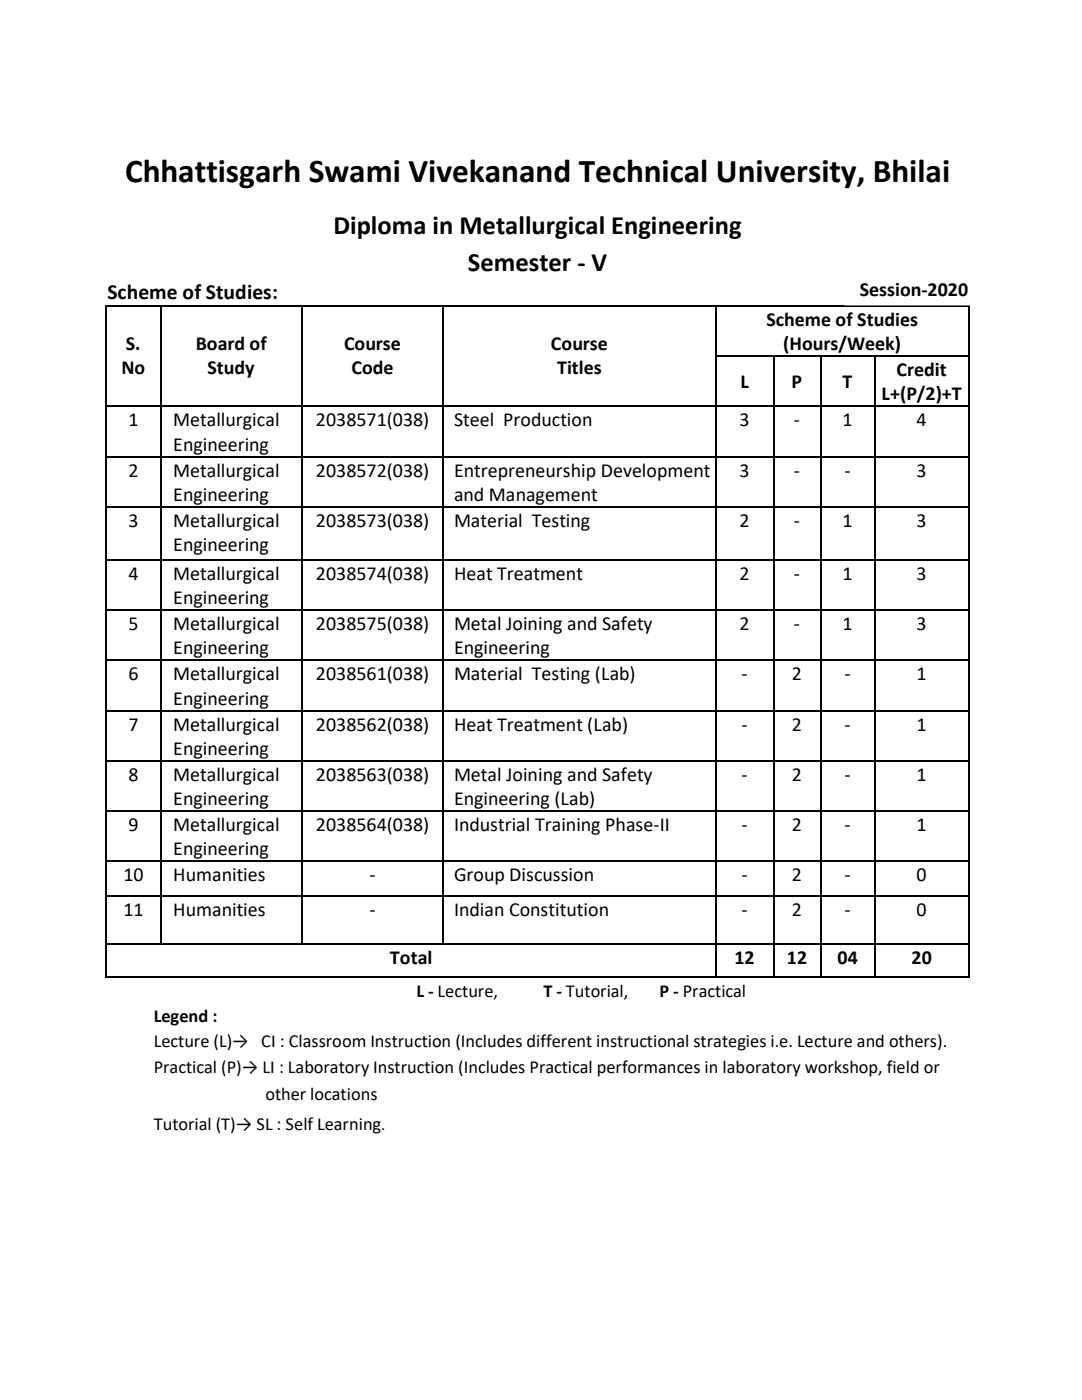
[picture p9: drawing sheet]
<svg xmlns="http://www.w3.org/2000/svg" width="216mm" height="279mm" viewBox="0 0 216 279" stroke-linecap="round" stroke-linejoin="round" font-family="sans-serif">
<defs><g id="words">
<text font-size="6.6" x="25" y="36.3">Chhattisgarh Swami Vivekanand Technical University, Bhilai</text>
<g font-size="5.3">
<text x="66.5" y="46.8">Diploma in Metallurgical Engineering</text>
<text x="93.3" y="54.2">Semester - V</text>
</g>
<text font-size="4.3" x="21.4" y="59.7">Scheme of Studies:</text>
<g font-size="4">
<text x="171.5" y="59">Session-2020</text>
<text x="152.9" y="65">Scheme of Studies</text>
<text x="25.1" y="69.9">S.</text>
<text x="39.1" y="69.9">Board of</text>
<text x="68.7" y="69.9">Course</text>
<text x="109.9" y="69.9">Course</text>
<text x="156.3" y="69.9">(Hours/Week)</text>
<text x="24.2" y="74.7">No</text>
<text x="41.4" y="74.7">Study</text>
<text x="70.1" y="74.7">Code</text>
<text x="111.2" y="74.7">Titles</text>
<text x="147.7" y="77.5">L</text>
<text x="158" y="77.5">P</text>
<text x="168.1" y="77.5">T</text>
<text x="178.9" y="75.1">Credit</text>
<text x="175.9" y="79.9">L+(P/2)+T</text>
<text x="25.6" y="85.1">1</text>
<text x="34.6" y="89.9">Engineering</text>
<text x="34.6" y="85.1">Metallurgical</text>
<text x="63" y="85.1">2038571(038)</text>
<text x="90.6" y="85.1">Steel Production</text>
<text x="147.5" y="85.1">3</text>
<text x="158.4" y="85.1">-</text>
<text x="168.1" y="85.1">1</text>
<text x="182.9" y="85.1">4</text>
<text x="25.6" y="95.1">2</text>
<text x="34.6" y="95.1">Metallurgical</text>
<text x="63" y="95.1">2038572(038)</text>
<text x="90.6" y="95.1">Entrepreneurship Development</text>
<text x="147.5" y="95.1">3</text>
<text x="158.4" y="95.1">-</text>
<text x="168.5" y="95.1">-</text>
<text x="182.9" y="95.1">3</text>
<text x="34.6" y="100">Engineering</text>
<text x="90.6" y="100">and Management</text>
<text x="25.6" y="105.1">3</text>
<text x="34.6" y="105.1">Metallurgical</text>
<text x="63" y="105.1">2038573(038)</text>
<text x="90.6" y="105.1">Material Testing</text>
<text x="147.5" y="105.1">2</text>
<text x="158.4" y="105.1">-</text>
<text x="168.1" y="105.1">1</text>
<text x="182.9" y="105.1">3</text>
<text x="34.6" y="110">Engineering</text>
<text x="25.6" y="115.7">4</text>
<text x="34.6" y="115.7">Metallurgical</text>
<text x="63" y="115.7">2038574(038)</text>
<text x="90.6" y="115.7">Heat Treatment</text>
<text x="147.5" y="115.7">2</text>
<text x="158.4" y="115.7">-</text>
<text x="168.1" y="115.7">1</text>
<text x="182.9" y="115.7">3</text>
<text x="25.6" y="125.7">5</text>
<text x="34.6" y="120.6">Engineering</text>
<text x="34.6" y="125.7">Metallurgical</text>
<text x="63" y="125.7">2038575(038)</text>
<text x="90.6" y="125.7">Metal Joining and Safety</text>
<text x="147.5" y="125.7">2</text>
<text x="158.4" y="125.7">-</text>
<text x="168.1" y="125.7">1</text>
<text x="182.9" y="125.7">3</text>
<text x="34.6" y="130.6">Engineering</text>
<text x="90.6" y="130.6">Engineering</text>
<text x="25.6" y="135.8">6</text>
<text x="34.6" y="135.8">Metallurgical</text>
<text x="63" y="135.8">2038561(038)</text>
<text x="90.6" y="135.8">Material Testing (Lab)</text>
<text x="147.9" y="135.8">-</text>
<text x="158" y="135.8">2</text>
<text x="168.5" y="135.8">-</text>
<text x="182.9" y="135.8">1</text>
<text x="34.6" y="140.6">Engineering</text>
<text x="25.6" y="145.8">7</text>
<text x="34.6" y="145.8">Metallurgical</text>
<text x="63" y="145.8">2038562(038)</text>
<text x="90.6" y="145.8">Heat Treatment (Lab)</text>
<text x="147.9" y="145.8">-</text>
<text x="158" y="145.8">2</text>
<text x="168.5" y="145.8">-</text>
<text x="182.9" y="145.8">1</text>
<text x="25.6" y="155.8">8</text>
<text x="34.6" y="150.6">Engineering</text>
<text x="34.6" y="155.8">Metallurgical</text>
<text x="63" y="155.8">2038563(038)</text>
<text x="90.6" y="155.8">Metal Joining and Safety</text>
<text x="147.9" y="155.8">-</text>
<text x="158" y="155.8">2</text>
<text x="168.5" y="155.8">-</text>
<text x="182.9" y="155.8">1</text>
<text x="34.6" y="160.7">Engineering</text>
<text x="90.6" y="160.7">Engineering (Lab)</text>
<text x="25.6" y="165.9">9</text>
<text x="34.6" y="165.9">Metallurgical</text>
<text x="63" y="165.9">2038564(038)</text>
<text x="90.6" y="165.9">Industrial Training Phase-II</text>
<text x="147.9" y="165.9">-</text>
<text x="158" y="165.9">2</text>
<text x="168.5" y="165.9">-</text>
<text x="182.9" y="165.9">1</text>
<text x="34.6" y="170.7">Engineering</text>
<text x="24.6" y="175.9">10</text>
<text x="34.6" y="175.9">Humanities</text>
<text x="73.7" y="175.9">-</text>
<text x="90.6" y="175.9">Group Discussion</text>
<text x="147.9" y="175.9">-</text>
<text x="158" y="175.9">2</text>
<text x="168.5" y="175.9">-</text>
<text x="182.9" y="175.9">0</text>
<text x="24.6" y="182.8">11</text>
<text x="34.6" y="182.8">Humanities</text>
<text x="73.7" y="182.8">-</text>
<text x="90.6" y="182.8">Indian Constitution</text>
<text x="147.9" y="182.8">-</text>
<text x="158" y="182.8">2</text>
<text x="168.5" y="182.8">-</text>
<text x="182.9" y="182.8">0</text>
<text x="77.8" y="192.4">Total</text>
<text x="146.5" y="192.4">12</text>
<text x="157" y="192.4">12</text>
<text x="167.1" y="192.4">04</text>
<text x="181.9" y="192.4">20</text>
</g>
<g font-size="3.7">
<text x="30.7" y="203.9">Legend :</text>
<text x="83.1" y="198.9">L - Lecture,</text>
<text x="108.4" y="198.9">T - Tutorial,</text>
<text x="131.6" y="198.9">P - Practical</text>
<text x="30.7" y="209">Lecture (L)→ CI : Classroom Instruction (Includes different instructional strategies i.e. Lecture and others).</text>
<text x="30.7" y="214.1">Practical (P)→ LI : Laboratory Instruction (Includes Practical performances in laboratory workshop, field or</text>
<text x="53" y="219.5">other locations</text>
<text x="30.7" y="225.5">Tutorial (T)→ SL : Self Learning.</text>
</g>
</g></defs>
<g fill="#000">
<path d="M21.1 60.9h.3v.3h-.3z" fill-rule="evenodd"/>
<path d="M21.1 60.9h.3v.3h-.3z" fill-rule="evenodd"/>
<path d="M21.1 70.9h.3v.3h-.3z" fill-rule="evenodd"/>
<path d="M31.9 60.9h.3v.3h-.3z" fill-rule="evenodd"/>
<path d="M31.9 70.9h.3v.3h-.3z" fill-rule="evenodd"/>
<path d="M60.1 60.9h.3v.3h-.3z" fill-rule="evenodd"/>
<path d="M60.1 70.9h.3v.3h-.3z" fill-rule="evenodd"/>
<path d="M88.3 60.9h.3v.3h-.3z" fill-rule="evenodd"/>
<path d="M88.3 70.9h.3v.3h-.3z" fill-rule="evenodd"/>
<path d="M142.7 60.9h.3v.3h-.3z" fill-rule="evenodd"/>
<path d="M142.7 70.9h.3v.3h-.3z" fill-rule="evenodd"/>
<path d="M154.2 70.9h.3v.3h-.3z" fill-rule="evenodd"/>
<path d="M163.6 70.9h.3v.3h-.3z" fill-rule="evenodd"/>
<path d="M174.4 70.9h.3v.3h-.3z" fill-rule="evenodd"/>
<path d="M193.2 60.9h.3v.3h-.3z" fill-rule="evenodd"/>
<path d="M193.2 60.9h.3v.3h-.3z" fill-rule="evenodd"/>
<path d="M193.2 70.9h.3v.3h-.3z" fill-rule="evenodd"/>
<path d="M21.1 80.9h.3v.4h-.3z" fill-rule="evenodd"/>
<path d="M21.1 91h.3v.3h-.3z" fill-rule="evenodd"/>
<path d="M31.9 80.9h.3v.4h-.3z" fill-rule="evenodd"/>
<path d="M31.9 91h.3v.3h-.3z" fill-rule="evenodd"/>
<path d="M60.1 80.9h.3v.4h-.3z" fill-rule="evenodd"/>
<path d="M60.1 91h.3v.3h-.3z" fill-rule="evenodd"/>
<path d="M88.3 80.9h.3v.4h-.3z" fill-rule="evenodd"/>
<path d="M88.3 91h.3v.3h-.3z" fill-rule="evenodd"/>
<path d="M142.7 80.9h.3v.4h-.3z" fill-rule="evenodd"/>
<path d="M142.7 91h.3v.3h-.3z" fill-rule="evenodd"/>
<path d="M154.2 80.9h.3v.4h-.3z" fill-rule="evenodd"/>
<path d="M154.2 91h.3v.3h-.3z" fill-rule="evenodd"/>
<path d="M163.6 80.9h.3v.4h-.3z" fill-rule="evenodd"/>
<path d="M163.6 91h.3v.3h-.3z" fill-rule="evenodd"/>
<path d="M174.4 80.9h.3v.4h-.3z" fill-rule="evenodd"/>
<path d="M174.4 91h.3v.3h-.3z" fill-rule="evenodd"/>
<path d="M193.2 80.9h.3v.4h-.3z" fill-rule="evenodd"/>
<path d="M193.2 91h.3v.3h-.3z" fill-rule="evenodd"/>
<path d="M21.1 101h.3v.3h-.3z" fill-rule="evenodd"/>
<path d="M21.1 111.5h.3v.4h-.3z" fill-rule="evenodd"/>
<path d="M31.9 101h.3v.3h-.3z" fill-rule="evenodd"/>
<path d="M31.9 111.5h.3v.4h-.3z" fill-rule="evenodd"/>
<path d="M60.1 101h.3v.3h-.3z" fill-rule="evenodd"/>
<path d="M60.1 111.5h.3v.4h-.3z" fill-rule="evenodd"/>
<path d="M88.3 101h.3v.3h-.3z" fill-rule="evenodd"/>
<path d="M88.3 111.5h.3v.4h-.3z" fill-rule="evenodd"/>
<path d="M142.7 101h.3v.3h-.3z" fill-rule="evenodd"/>
<path d="M142.7 111.5h.3v.4h-.3z" fill-rule="evenodd"/>
<path d="M154.2 101h.3v.3h-.3z" fill-rule="evenodd"/>
<path d="M154.2 111.5h.3v.4h-.3z" fill-rule="evenodd"/>
<path d="M163.6 101h.3v.3h-.3z" fill-rule="evenodd"/>
<path d="M163.6 111.5h.3v.4h-.3z" fill-rule="evenodd"/>
<path d="M174.4 101h.3v.3h-.3z" fill-rule="evenodd"/>
<path d="M174.4 111.5h.3v.4h-.3z" fill-rule="evenodd"/>
<path d="M193.2 101h.3v.3h-.3z" fill-rule="evenodd"/>
<path d="M193.2 111.5h.3v.4h-.3z" fill-rule="evenodd"/>
<path d="M21.1 121.6h.3v.3h-.3z" fill-rule="evenodd"/>
<path d="M21.1 131.6h.3v.3h-.3z" fill-rule="evenodd"/>
<path d="M31.9 121.6h.3v.3h-.3z" fill-rule="evenodd"/>
<path d="M31.9 131.6h.3v.3h-.3z" fill-rule="evenodd"/>
<path d="M60.1 121.6h.3v.3h-.3z" fill-rule="evenodd"/>
<path d="M60.1 131.6h.3v.3h-.3z" fill-rule="evenodd"/>
<path d="M88.3 121.6h.3v.3h-.3z" fill-rule="evenodd"/>
<path d="M88.3 131.6h.3v.3h-.3z" fill-rule="evenodd"/>
<path d="M142.7 121.6h.3v.3h-.3z" fill-rule="evenodd"/>
<path d="M142.7 131.6h.3v.3h-.3z" fill-rule="evenodd"/>
<path d="M154.2 121.6h.3v.3h-.3z" fill-rule="evenodd"/>
<path d="M154.2 131.6h.3v.3h-.3z" fill-rule="evenodd"/>
<path d="M163.6 121.6h.3v.3h-.3z" fill-rule="evenodd"/>
<path d="M163.6 131.6h.3v.3h-.3z" fill-rule="evenodd"/>
<path d="M174.4 121.6h.3v.3h-.3z" fill-rule="evenodd"/>
<path d="M174.4 131.6h.3v.3h-.3z" fill-rule="evenodd"/>
<path d="M193.2 121.6h.3v.3h-.3z" fill-rule="evenodd"/>
<path d="M193.2 131.6h.3v.3h-.3z" fill-rule="evenodd"/>
<path d="M21.1 141.7h.3v.3h-.3z" fill-rule="evenodd"/>
<path d="M21.1 151.7h.3v.3h-.3z" fill-rule="evenodd"/>
<path d="M31.9 141.7h.3v.3h-.3z" fill-rule="evenodd"/>
<path d="M31.9 151.7h.3v.3h-.3z" fill-rule="evenodd"/>
<path d="M60.1 141.7h.3v.3h-.3z" fill-rule="evenodd"/>
<path d="M60.1 151.7h.3v.3h-.3z" fill-rule="evenodd"/>
<path d="M88.3 141.7h.3v.3h-.3z" fill-rule="evenodd"/>
<path d="M88.3 151.7h.3v.3h-.3z" fill-rule="evenodd"/>
<path d="M142.7 141.7h.3v.3h-.3z" fill-rule="evenodd"/>
<path d="M142.7 151.7h.3v.3h-.3z" fill-rule="evenodd"/>
<path d="M154.2 141.7h.3v.3h-.3z" fill-rule="evenodd"/>
<path d="M154.2 151.7h.3v.3h-.3z" fill-rule="evenodd"/>
<path d="M163.6 141.7h.3v.3h-.3z" fill-rule="evenodd"/>
<path d="M163.6 151.7h.3v.3h-.3z" fill-rule="evenodd"/>
<path d="M174.4 141.7h.3v.3h-.3z" fill-rule="evenodd"/>
<path d="M174.4 151.7h.3v.3h-.3z" fill-rule="evenodd"/>
<path d="M193.2 141.7h.3v.3h-.3z" fill-rule="evenodd"/>
<path d="M193.2 151.7h.3v.3h-.3z" fill-rule="evenodd"/>
<path d="M21.1 161.7h.3v.3h-.3z" fill-rule="evenodd"/>
<path d="M21.1 171.7h.3v.4h-.3z" fill-rule="evenodd"/>
<path d="M21.1 178.6h.3v.3h-.3z" fill-rule="evenodd"/>
<path d="M31.9 161.7h.3v.3h-.3z" fill-rule="evenodd"/>
<path d="M31.9 171.7h.3v.4h-.3z" fill-rule="evenodd"/>
<path d="M31.9 178.6h.3v.3h-.3z" fill-rule="evenodd"/>
<path d="M60.1 161.7h.3v.3h-.3z" fill-rule="evenodd"/>
<path d="M60.1 171.7h.3v.4h-.3z" fill-rule="evenodd"/>
<path d="M60.1 178.6h.3v.3h-.3z" fill-rule="evenodd"/>
<path d="M88.3 161.7h.3v.3h-.3z" fill-rule="evenodd"/>
<path d="M88.3 171.7h.3v.4h-.3z" fill-rule="evenodd"/>
<path d="M88.3 178.6h.3v.3h-.3z" fill-rule="evenodd"/>
<path d="M142.7 161.7h.3v.3h-.3z" fill-rule="evenodd"/>
<path d="M142.7 171.7h.3v.4h-.3z" fill-rule="evenodd"/>
<path d="M142.7 178.6h.3v.3h-.3z" fill-rule="evenodd"/>
<path d="M154.2 161.7h.3v.3h-.3z" fill-rule="evenodd"/>
<path d="M154.2 171.7h.3v.4h-.3z" fill-rule="evenodd"/>
<path d="M154.2 178.6h.3v.3h-.3z" fill-rule="evenodd"/>
<path d="M163.6 161.7h.3v.3h-.3z" fill-rule="evenodd"/>
<path d="M163.6 171.7h.3v.4h-.3z" fill-rule="evenodd"/>
<path d="M163.6 178.6h.3v.3h-.3z" fill-rule="evenodd"/>
<path d="M174.4 161.7h.3v.3h-.3z" fill-rule="evenodd"/>
<path d="M174.4 171.7h.3v.4h-.3z" fill-rule="evenodd"/>
<path d="M174.4 178.6h.3v.3h-.3z" fill-rule="evenodd"/>
<path d="M193.2 161.7h.3v.3h-.3z" fill-rule="evenodd"/>
<path d="M193.2 171.7h.3v.4h-.3z" fill-rule="evenodd"/>
<path d="M193.2 178.6h.3v.3h-.3z" fill-rule="evenodd"/>
<path d="M21.1 188.2h.3v.4h-.3z" fill-rule="evenodd"/>
<path d="M21.1 194.9h.3v.3h-.3z" fill-rule="evenodd"/>
<path d="M21.1 194.9h.3v.3h-.3z" fill-rule="evenodd"/>
<path d="M31.9 188.2h.3v.4h-.3z" fill-rule="evenodd"/>
<path d="M60.1 188.2h.3v.4h-.3z" fill-rule="evenodd"/>
<path d="M88.3 188.2h.3v.4h-.3z" fill-rule="evenodd"/>
<path d="M142.7 188.2h.3v.4h-.3z" fill-rule="evenodd"/>
<path d="M142.7 194.9h.3v.3h-.3z" fill-rule="evenodd"/>
<path d="M154.2 188.2h.3v.4h-.3z" fill-rule="evenodd"/>
<path d="M154.2 194.9h.3v.3h-.3z" fill-rule="evenodd"/>
<path d="M163.6 188.2h.3v.4h-.3z" fill-rule="evenodd"/>
<path d="M163.6 194.9h.3v.3h-.3z" fill-rule="evenodd"/>
<path d="M174.4 188.2h.3v.4h-.3z" fill-rule="evenodd"/>
<path d="M174.4 194.9h.3v.3h-.3z" fill-rule="evenodd"/>
<path d="M193.2 188.2h.3v.4h-.3z" fill-rule="evenodd"/>
<path d="M193.2 194.9h.3v.3h-.3z" fill-rule="evenodd"/>
<path d="M193.2 194.9h.3v.3h-.3z" fill-rule="evenodd"/>
</g>
<g fill="none" stroke="#000" stroke-width=".32">
<path d="M21.2 61.2v9.7M21.2 71.2v9.7M21.4 61h10.5M32.1 61.2v9.7M32.1 71.2v9.7M32.2 61h27.9M60.3 61.2v9.7M60.3 71.2v9.7M60.4 61h27.9M88.5 61.2v9.7M88.5 71.2v9.7M88.6 61h54.1"/>
<path d="M142.8 61.2v9.7M142.8 71.2v9.7M143 71h11.2M143 61h50.2M154.3 71.2v9.7M154.5 71h9.1M163.7 71.2v9.7M163.9 71h10.5M174.5 71.2v9.7M174.7 71h18.5M193.4 61.2v9.7M193.4 71.2v9.7"/>
<path d="M21.2 81.3v9.7M21.2 91.3v9.7M21.4 81.1h10.5M21.4 91.1h10.5M32.1 81.3v9.7M32.1 91.3v9.7M32.2 81.1h27.9M32.2 91.1h27.9M60.3 81.3v9.7M60.3 91.3v9.7M60.4 81.1h27.9M60.4 91.1h27.9"/>
<path d="M88.5 81.3v9.7M88.5 91.3v9.7M88.6 81.1h54.1M88.6 91.1h54.1M142.8 81.3v9.7M142.8 91.3v9.7M143 81.1h11.2M143 91.1h11.2M154.3 81.3v9.7M154.3 91.3v9.7M154.5 81.1h9.1M154.5 91.1h9.1"/>
<path d="M163.7 81.3v9.7M163.7 91.3v9.7M163.9 81.1h10.5M163.9 91.1h10.5M174.5 81.3v9.7M174.5 91.3v9.7M174.7 81.1h18.5M174.7 91.1h18.5M193.4 81.3v9.7M193.4 91.3v9.7M21.2 101.3v10.2M21.2 111.9v9.7"/>
<path d="M21.4 101.2h10.5M21.4 111.7h10.5M32.1 101.3v10.2M32.1 111.9v9.7M32.2 101.2h27.9M32.2 111.7h27.9M60.3 101.3v10.2M60.3 111.9v9.7M60.4 101.2h27.9M60.4 111.7h27.9M88.5 101.3v10.2M88.5 111.9v9.7"/>
<path d="M88.6 101.2h54.1M88.6 111.7h54.1M142.8 101.3v10.2M142.8 111.9v9.7M143 101.2h11.2M143 111.7h11.2M154.3 101.3v10.2M154.3 111.9v9.7M154.5 101.2h9.1M154.5 111.7h9.1M163.7 101.3v10.2M163.7 111.9v9.7"/>
<path d="M163.9 101.2h10.5M163.9 111.7h10.5M174.5 101.3v10.2M174.5 111.9v9.7M174.7 101.2h18.5M174.7 111.7h18.5M193.4 101.3v10.2M193.4 111.9v9.7M21.2 121.9v9.7M21.2 131.9v9.8M21.4 121.8h10.5M21.4 131.8h10.5"/>
<path d="M32.1 121.9v9.7M32.1 131.9v9.8M32.2 121.8h27.9M32.2 131.8h27.9M60.3 121.9v9.7M60.3 131.9v9.8M60.4 121.8h27.9M60.4 131.8h27.9M88.5 121.9v9.7M88.5 131.9v9.8M88.6 121.8h54.1M88.6 131.8h54.1"/>
<path d="M142.8 121.9v9.7M142.8 131.9v9.8M143 121.8h11.2M143 131.8h11.2M154.3 121.9v9.7M154.3 131.9v9.8M154.5 121.8h9.1M154.5 131.8h9.1M163.7 121.9v9.7M163.7 131.9v9.8M163.9 121.8h10.5M163.9 131.8h10.5"/>
<path d="M174.5 121.9v9.7M174.5 131.9v9.8M174.7 121.8h18.5M174.7 131.8h18.5M193.4 121.9v9.7M193.4 131.9v9.8M21.2 142v9.7M21.2 152v9.7M21.4 141.8h10.5M21.4 151.8h10.5M32.1 142v9.7M32.1 152v9.7"/>
<path d="M32.2 141.8h27.9M32.2 151.8h27.9M60.3 142v9.7M60.3 152v9.7M60.4 141.8h27.9M60.4 151.8h27.9M88.5 142v9.7M88.5 152v9.7M88.6 141.8h54.1M88.6 151.8h54.1M142.8 142v9.7M142.8 152v9.7"/>
<path d="M143 141.8h11.2M143 151.8h11.2M154.3 142v9.7M154.3 152v9.7M154.5 141.8h9.1M154.5 151.8h9.1M163.7 142v9.7M163.7 152v9.7M163.9 141.8h10.5M163.9 151.8h10.5M174.5 142v9.7M174.5 152v9.7"/>
<path d="M174.7 141.8h18.5M174.7 151.8h18.5M193.4 142v9.7M193.4 152v9.7M21.2 162v9.7M21.2 172.1v6.5M21.2 178.9v9.3M21.4 161.9h10.5M21.4 171.9h10.5M21.4 178.8h10.5M32.1 162v9.7M32.1 172.1v6.5"/>
<path d="M32.1 178.9v9.3M32.2 161.9h27.9M32.2 171.9h27.9M32.2 178.8h27.9M60.3 162v9.7M60.3 172.1v6.5M60.3 178.9v9.3M60.4 161.9h27.9M60.4 171.9h27.9M60.4 178.8h27.9M88.5 162v9.7M88.5 172.1v6.5"/>
<path d="M88.5 178.9v9.3M88.6 161.9h54.1M88.6 171.9h54.1M88.6 178.8h54.1M142.8 162v9.7M142.8 172.1v6.5M142.8 178.9v9.3M143 161.9h11.2M143 171.9h11.2M143 178.8h11.2M154.3 162v9.7M154.3 172.1v6.5"/>
<path d="M154.3 178.9v9.3M154.5 161.9h9.1M154.5 171.9h9.1M154.5 178.8h9.1M163.7 162v9.7M163.7 172.1v6.5M163.7 178.9v9.3M163.9 161.9h10.5M163.9 171.9h10.5M163.9 178.8h10.5M174.5 162v9.7M174.5 172.1v6.5"/>
<path d="M174.5 178.9v9.3M174.7 161.9h18.5M174.7 171.9h18.5M174.7 178.8h18.5M193.4 162v9.7M193.4 172.1v6.5M193.4 178.9v9.3M21.2 188.6v6.3M21.4 195.1h121.3M21.4 188.4h10.5M32.2 188.4h27.9M60.4 188.4h27.9"/>
<path d="M88.6 188.4h54.1M142.8 188.6v6.3M143 188.4h11.2M143 195.1h11.2M154.3 188.6v6.3M154.5 188.4h9.1M154.5 195.1h9.1M163.7 188.6v6.3M163.9 188.4h10.5M163.9 195.1h10.5M174.5 188.6v6.3M174.7 188.4h18.5"/>
<path d="M174.7 195.1h18.5M193.4 188.6v6.3"/>
</g>
<path d="M168.6 53.9h28.3v6.9h-28.3z" fill-rule="evenodd" fill="#fff"/>
<path d="M168.6 53.9h28.3v6.9h-28.3z" fill="none" stroke="#fff" stroke-width=".25"/>
<use href="#words"/>
</svg>
